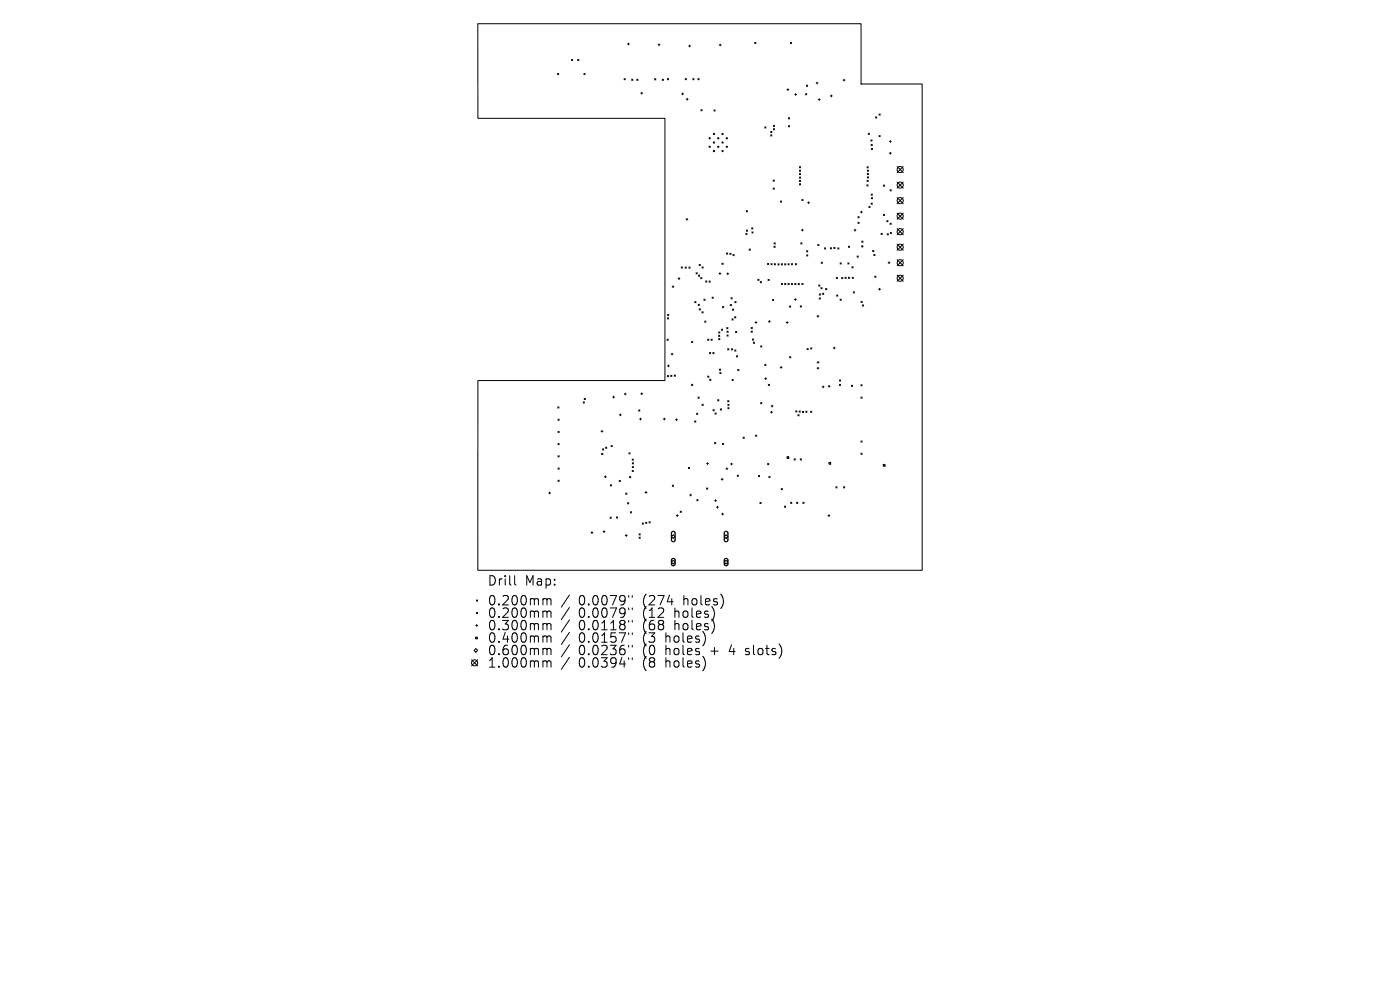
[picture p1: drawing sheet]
<svg xmlns="http://www.w3.org/2000/svg" width="297mm" height="210mm" viewBox="0 0 297 210" stroke-linecap="round" stroke-linejoin="round" font-family="sans-serif">
<defs><g id="words">
<g font-size="2.8">
<text x="103.3" y="124.5">Drill</text>
<text x="111.2" y="124.5">Map:</text>
<text x="103.3" y="128.7">0.200mm</text>
<text x="103.3" y="131.3">0.200mm</text>
<text x="122.6" y="128.7">0.0079&quot;</text>
<text x="122.6" y="131.3">0.0079&quot;</text>
<text x="136.2" y="128.7">(274</text>
<text x="136.2" y="131.3">(12</text>
<text x="143" y="131.3">holes)</text>
<text x="144.9" y="128.7">holes)</text>
<text x="103.3" y="133.9">0.300mm</text>
<text x="103.3" y="136.6">0.400mm</text>
<text x="122.6" y="133.9">0.0118&quot;</text>
<text x="122.6" y="136.6">0.0157&quot;</text>
<text x="136.2" y="133.9">(68</text>
<text x="136.2" y="136.6">(3</text>
<text x="141.1" y="136.6">holes)</text>
<text x="143" y="133.9">holes)</text>
<text x="103.3" y="139.2">0.600mm</text>
<text x="103.3" y="141.9">1.000mm</text>
<text x="122.6" y="139.2">0.0236&quot;</text>
<text x="122.6" y="141.9">0.0394&quot;</text>
<text x="136.2" y="139.2">(0</text>
<text x="136.2" y="141.9">(8</text>
<text x="141.1" y="139.2">holes</text>
<text x="141.1" y="141.9">holes)</text>
<text x="150.7" y="139.2">+</text>
<text x="154.8" y="139.2">4</text>
<text x="158.3" y="139.2">slots)</text>
</g>
</g></defs>
<g fill="none" stroke="#000" stroke-width=".21">
<path d="M101.4 5h81.3v12.8h12.9v103.2h-94.2v-40.3h39.7v-55.6h-39.7zM118.3 15.6l.2 .2M118.5 15.6l-.2 .2M121.2 12.6l.3 .3M121.5 12.6l-.3 .3M122.6 12.6l.2 .3M122.8 12.6l-.2 .3M123.9 15.6l.2 .2M124.1 15.6l-.2 .2M132.4 16.7l.2 .2M132.6 16.7l-.2 .2M133.1 9.3h.4"/>
<path d="M133.3 9.1v.4M134 16.8l.3 .3M134.3 16.8l-.3 .3M135.1 16.8l.3 .3M135.4 16.8l-.3 .3M135.9 19.8h.4M136.1 19.6v.4M138.9 16.7l.2 .3M139.1 16.7l-.2 .3M139.6 9.5h.4M139.8 9.3v.4M140.5 16.8l.3 .3"/>
<path d="M140.8 16.8l-.3 .3M141.6 16.7l.2 .2M141.8 16.7l-.2 .2M144.6 19.9h.4M144.8 19.7v.4M145.4 16.7l.2 .2M145.6 16.7l-.2 .2M146.1 9.8h.4M146.3 9.6v.3M147 16.7l.2 .2M147.2 16.7l-.2 .2M148.1 16.7l.2 .2"/>
<path d="M148.3 16.7l-.2 .2M152.6 9.5h.4M152.8 9.4v.3M160.1 9l.3 .2M160.4 9l-.3 .2M167 19h.3M167.1 18.8v.4M167.7 9l.2 .2M167.9 9l-.2 .2M168.8 19.8v.4M170.9 19.9l.3 .2M171.1 18.1l.2 .2"/>
<path d="M171.2 19.9l-.3 .2M171.3 18.1l-.2 .2M173.1 17.6h.4M173.3 17.4v.4M178.9 17h.4M179.1 16.8v.4M145.6 21h.4M145.8 20.9v.3M148.7 23.3l.3 .2M149 23.3l-.3 .2M151.5 23.3l.2 .3M151.7 23.3l-.2 .3"/>
<path d="M162.2 26.9l.3 .3M162.5 26.9l-.3 .3M163.5 27.9l.3 .2M163.5 28.6l.3 .3M163.8 27.9l-.3 .2M163.8 28.6l-.3 .3M164 38.2l.3 .3M164 39.9l.3 .2M164.1 26.6l.2 .2M164.1 27.3l.2 .3M164.3 38.2l-.3 .3M164.3 39.9l-.3 .2"/>
<path d="M164.3 27.3l-.2 .3M164.3 26.6l-.2 .2M167.3 25l.2 .2M167.3 26.7l.2 .2M167.5 25l-.2 .2M167.5 26.7l-.2 .2M168.6 20h.4M169.6 35.3l.2 .3M169.6 36.1l.2 .3M169.6 36.8l.2 .3M169.6 37.5l.2 .3M169.6 38.3l.2 .2"/>
<path d="M169.6 39l.2 .2M169.8 39l-.2 .2M169.8 37.5l-.2 .3M169.8 35.3l-.2 .3M169.8 36.1l-.2 .3M169.8 36.8l-.2 .3M169.8 38.3l-.2 .2M173.6 21.1h.4M173.8 20.9v.4M176.2 20.3h.3M176.4 20.2v.3M183.9 39.2l.3 .3"/>
<path d="M183.9 35.4l.3 .2M183.9 38.2l.3 .3M184 36.8l.2 .2M184 37.5l.3 .3M184 36.1l.3 .2M184.2 39.2l-.3 .3M184.2 28.3l.2 .2M184.2 35.4l-.3 .2M184.2 38.2l-.3 .3M184.2 36.8l-.2 .2M184.3 37.5l-.3 .3M184.3 36.1l-.3 .2"/>
<path d="M184.4 28.3l-.2 .2M184.8 29.7l.2 .2M184.8 30.6l.3 .3M184.9 31.5l.2 .2M185 29.7l-.2 .2M185.1 30.6l-.3 .3M185.1 31.5l-.2 .2M185.7 24.8l.3 .3M186 24.8l-.3 .3M186.5 24.2l.2 .2M186.5 28.7l.2 .3M186.7 24.2l-.2 .2"/>
<path d="M186.7 28.7l-.2 .3M187.4 39.2l.3 .3M187.7 39.2l-.3 .3M188.7 30h.4M188.7 32.5h.4M188.9 29.8v.4M188.9 32.3v.4M190.3 35.3l1.3 1.3M190.3 38.6l1.3 1.3M191.6 35.3l-1.3 1.3M191.6 38.6l-1.3 1.3M143.8 59.1h.4"/>
<path d="M144 58.9v.4M144.5 56.6l.3 .3M144.8 56.6l-.3 .3M145.3 56.6l.3 .3M145.5 46.5h.4M145.6 56.6l-.3 .3M145.7 46.3v.4M146.1 56.6l.3 .3M146.4 56.6l-.3 .3M147.7 57.8l.2 .3M147.9 57.8l-.2 .3M148.2 58.3l.2 .3"/>
<path d="M148.3 56.1l.3 .2M148.4 58.3l-.2 .3M148.6 56.1l-.3 .2M148.6 58.9l.3 .2M148.9 58.9l-.3 .2M148.9 56.6l.3 .3M149.2 56.6l-.3 .3M149.7 59.6l.3 .2M150 59.6l-.3 .2M150.4 59.6l.3 .3M150.7 59.6l-.3 .3M152.5 58h.4"/>
<path d="M152.7 57.8v.4M153.2 55.8l.2 .3M153.4 55.8l-.2 .3M154.1 53.7l.3 .2M154.2 58.1h.4M154.4 53.7l-.3 .2M154.4 57.9v.4M154.8 53.7l.3 .3M155.1 53.7l-.3 .3M155.5 54l.2 .2M155.7 54l-.2 .2M158.2 49.5l.3 .3"/>
<path d="M158.3 44.7l.3 .2M158.3 48.8l.3 .3M158.5 49.5l-.3 .3M158.6 44.7l-.3 .2M158.6 48.8l-.3 .3M158.9 52.8l.3 .3M159.2 52.8l-.3 .3M159.5 48.3l.2 .3M159.5 49.2l.3 .2M159.7 48.3l-.2 .3M159.8 49.2l-.3 .2M160.8 59.2l.2 .3"/>
<path d="M161 59.2l-.2 .3M161.3 59.7l.2 .3M161.5 59.7l-.2 .3M162.8 55.9l.3 .2M162.9 59.3l.3 .2M163.1 55.9l-.3 .2M163.2 59.3l-.3 .2M163.5 55.9l.3 .3M163.8 55.9l-.3 .3M164.2 52.2l.2 .3M164.2 51.5l.3 .3M164.3 55.9l.2 .3"/>
<path d="M164.4 52.2l-.2 .3M164.5 51.5l-.3 .3M164.5 55.9l-.2 .3M165 56l.3 .2M165.3 56l-.3 .2M165.5 42.6l.3 .3M165.7 55.9l.3 .3M165.8 42.6l-.3 .3M166 55.9l-.3 .3M166.5 56l.2 .2M166.7 56l-.2 .2M167.2 55.9l.2 .3"/>
<path d="M167.4 55.9l-.2 .3M167.9 55.9l.2 .3M168.1 55.9l-.2 .3M168.7 55.9l.3 .3M169 55.9l-.3 .3M169.9 51.5l.2 .3M170 48.8h.4M170.1 42.3l.3 .3M170.1 51.5l-.2 .3M170.2 48.6v.4M170.4 42.3l-.3 .3M171.1 53.2l.3 .2"/>
<path d="M171.1 54.1l.3 .2M171.3 43h.4M171.4 53.2l-.3 .2M171.4 54.1l-.3 .2M171.5 42.8v.4M173.5 51.9l.2 .2M173.7 51.9l-.2 .2M174.2 55.6l.3 .3M174.5 55.6l-.3 .3M174.9 52.6l.3 .2M175.2 52.6l-.3 .2M176.1 52.5l.3 .3"/>
<path d="M176.4 52.5l-.3 .3M176.9 52.5l.3 .2M177.2 52.5l-.3 .2M177.4 58.9l.3 .2M177.7 58.9l-.3 .2M177.7 52.6l.3 .2M178 52.6l-.3 .2M178.2 55.8l.3 .2M178.5 55.8l-.3 .2M178.5 58.9l.3 .2M178.8 58.9l-.3 .2M179.3 58.8l.2 .3"/>
<path d="M179.5 58.8l-.2 .3M179.9 55.8l.2 .2M180 58.8l.2 .3M180 52.2l.3 .3M180.1 55.8l-.2 .2M180.2 58.8l-.2 .3M180.3 52.2l-.3 .3M180.7 56.6l.3 .2M180.8 58.8l.2 .3M181 56.6l-.3 .2M181 58.8l-.2 .3M181.2 48.8h.4"/>
<path d="M181.4 48.6v.4M181.8 54.3l.3 .3M182 46l.3 .2M182 47.1l.3 .3M182.1 54.3l-.3 .3M182.3 47.1l-.3 .3M182.3 46l-.3 .2M182.5 45h.4M182.7 44.8v.4M182.7 52.3h.4M182.8 51.1l.3 .3M182.9 52.1v.4"/>
<path d="M183.1 51.1l-.3 .3M184.3 43.8l.3 .2M184.6 43.8l-.3 .2M184.8 43.1l.3 .2M184.8 41.2l.3 .2M184.9 41.9l.2 .3M185.1 43.1l-.3 .2M185.1 41.2l-.3 .2M185.1 41.9l-.2 .3M185.1 53.1l.3 .3M185.4 54l.2 .2M185.4 53.1l-.3 .3"/>
<path d="M185.6 58.6l.2 .2M185.6 54l-.2 .2M185.8 58.6l-.2 .2M186.9 49.5l.3 .3M187.2 49.5l-.3 .3M187.4 45.5l.3 .2M187.7 45.5l-.3 .2M188.1 46.8l.3 .2M188.2 49.6l.3 .2M188.4 46.8l-.3 .2M188.4 55.7h.4M188.5 49.6l-.3 .2"/>
<path d="M188.6 55.5v.4M188.8 40.2l.3 .3M188.8 47.3l.3 .3M188.9 49.3l.2 .3M189.1 47.3l-.3 .3M189.1 40.2l-.3 .3M189.1 49.3l-.2 .3M190.3 41.9l1.3 1.3M190.3 45.2l1.3 1.3M190.3 48.5l1.3 1.3M190.3 51.8l1.3 1.3M190.3 55.1l1.3 1.3"/>
<path d="M190.3 58.4l1.3 1.3M191.6 41.9l-1.3 1.3M191.6 45.2l-1.3 1.3M191.6 48.5l-1.3 1.3M191.6 51.8l-1.3 1.3M191.6 55.1l-1.3 1.3M191.6 58.4l-1.3 1.3M141.5 71.9l.3 .3M141.6 67.4l.2 .3M141.6 79.7l.2 .2M141.6 77.6h.4M141.6 66.7l.3 .3"/>
<path d="M141.8 71.9l-.3 .3M141.8 77.4v.4M141.8 67.4l-.2 .3M141.8 79.7l-.2 .2M141.9 66.7l-.3 .3M142.3 79.6l.2 .3M142.4 75.1h.4M142.5 79.6l-.2 .3M142.6 74.9v.4M142.6 60.8h.4M142.8 60.6v.4M143 79.6l.3 .2"/>
<path d="M143.3 79.6l-.3 .2M146.7 72.4l.3 .3M147 72.4l-.3 .3M147.4 64l.2 .2M147.6 64l-.2 .2M148.1 64.5l.3 .3M148.3 65.5l.3 .3M148.4 64.5l-.3 .3M148.6 65.5l-.3 .3M148.9 66.1l.3 .3M149.2 66.1l-.3 .3M149.3 63.5l.3 .2"/>
<path d="M149.5 68.1l.3 .3M149.6 63.5l-.3 .2M149.8 68.1l-.3 .3M150.1 71.9l.3 .3M150.1 79.8l.3 .2M150.4 71.9l-.3 .3M150.4 79.8l-.3 .2M150.5 74.8l.3 .2M150.8 74.8l-.3 .2M150.8 71.9l.3 .3M151.1 63l.2 .3M151.1 71.9l-.3 .3"/>
<path d="M151.2 74.8l.3 .2M151.3 63l-.2 .3M151.5 74.8l-.3 .2M152.4 71.1l.3 .3M152.5 70.4l.2 .3M152.5 71.8l.2 .3M152.6 78.3l.3 .3M152.7 71.1l-.3 .3M152.7 79l.3 .3M152.7 70.4l-.2 .3M152.7 71.8l-.2 .3M152.9 78.3l-.3 .3"/>
<path d="M153 79l-.3 .3M153 69.8l.3 .3M153.3 65l.2 .3M153.3 69.8l-.3 .3M153.5 65l-.2 .3M154.2 69.5l.2 .2M154.2 71l.3 .3M154.2 70.2l.3 .3M154.4 74l.2 .2M154.4 69.5l-.2 .2M154.5 71l-.3 .3M154.5 70.2l-.3 .3"/>
<path d="M154.6 74l-.2 .2M154.9 64.6l.3 .2M155.1 63.2l.2 .2M155.2 74l.2 .2M155.2 64.6l-.3 .2M155.3 67.6l.2 .3M155.3 63.2l-.2 .2M155.4 65.6l.2 .2M155.4 74l-.2 .2M155.5 67.6l-.2 .3M155.6 65.6l-.2 .2M155.8 67.2l.3 .2"/>
<path d="M155.9 74.2l.2 .3M155.9 64l.3 .2M156 70.3l.3 .3M156.1 67.2l-.3 .2M156.1 74.2l-.2 .3M156.2 64l-.3 .2M156.2 75.5l.3 .2M156.3 70.3l-.3 .3M156.5 75.5l-.3 .2M156.5 78.4l.3 .2M156.8 78.4l-.3 .2M159.3 69.4l.3 .3"/>
<path d="M159.3 70.2l.3 .3M159.6 69.4l-.3 .3M159.6 70.2l-.3 .3M159.6 71.9l.3 .3M159.8 72.6l.3 .2M159.9 71.9l-.3 .3M160.1 72.6l-.3 .2M160.2 68.4h.4M160.4 68.2v.4M161.4 73.4l.2 .2M161.6 73.4l-.2 .2M162.2 77.3l.3 .2"/>
<path d="M162.5 77.3l-.3 .2M163 68.2h.4M163.2 68v.4M163.9 63.5l.2 .3M164.1 63.5l-.2 .3M165.5 77.9h.4M165.7 77.7v.4M165.7 60.1l.3 .3M166 60.1l-.3 .3M166.5 60.1l.2 .3M166.7 60.1l-.2 .3M166.8 68.4h.4"/>
<path d="M167 68.2v.4M167.2 60.1l.2 .3M167.4 75.8h.4M167.4 60.1l-.2 .3M167.5 64.9l.2 .3M167.6 75.6v.4M167.7 64.9l-.2 .3M167.9 60.1l.2 .3M168.1 60.1l-.2 .3M168.5 63.5h.4M168.6 60.1l.3 .3M168.7 63.3v.4"/>
<path d="M168.9 60.1l-.3 .3M169.3 60.1l.3 .3M169.6 60.1l-.3 .3M169.8 64.9l.2 .2M170 64.9l-.2 .2M170.1 60.1l.3 .3M170.4 60.1l-.3 .3M171.2 73.9l.3 .3M171.5 73.9l-.3 .3M172 73.8l.2 .2M172.2 73.8l-.2 .2M173.3 67.1h.4"/>
<path d="M173.3 78.1h.4M173.3 76.9h.4M173.5 66.9v.4M173.5 77.9v.4M173.5 76.7v.4M173.7 60.5l.2 .2M173.8 63.2l.2 .2M173.8 62.3l.3 .3M173.9 60.5l-.2 .2M174 63.2l-.2 .2M174.1 62.3l-.3 .3M174.2 61l.2 .3"/>
<path d="M174.4 61l-.2 .3M174.5 62.2l.3 .3M174.8 62.2l-.3 .3M175.1 61.2l.3 .3M175.4 61.2l-.3 .3M176.8 73.8h.4M177 73.6v.4M177.5 62.6l.2 .2M177.7 62.6l-.2 .2M178.2 63.5l.3 .2M178.5 63.5l-.3 .2M181 61.9l.3 .3"/>
<path d="M181.3 61.9l-.3 .3M182.7 63.9l.2 .3M182.9 63.9l-.2 .3M183 64.7l.2 .2M183.2 64.7l-.2 .2M186.4 61.3h.4M186.6 61.1v.4M118.3 86.3l.3 .3M118.4 88.9l.2 .3M118.4 91.5l.2 .3M118.4 94.1l.2 .2M118.4 96.7l.2 .2"/>
<path d="M118.4 99.3l.2 .2M118.6 86.3l-.3 .3M118.6 88.9l-.2 .3M118.6 91.5l-.2 .3M118.6 94.1l-.2 .2M118.6 96.7l-.2 .2M118.6 99.3l-.2 .2M123.7 85.3l.3 .2M123.9 84.5l.3 .3M124 85.3l-.3 .2M124.2 84.5l-.3 .3M127.5 91.5h.4"/>
<path d="M127.6 96.2l.3 .2M127.7 91.3v.4M127.8 95.2l.3 .3M127.9 96.2l-.3 .2M128.1 95.2l-.3 .3M128.5 94.9l.2 .2M128.7 94.9l-.2 .2M129.6 94.5l.3 .3M129.9 94.5l-.3 .3M130 84.2h.4M130.2 84v.4M131.4 88h.4"/>
<path d="M131.6 87.8v.4M132.4 83.6h.4M132.6 83.4v.4M133.4 96l.3 .3M133.7 96l-.3 .3M134.1 97.4l.3 .2M134.1 99.8l.3 .2M134.1 98.2l.3 .2M134.1 99l.3 .2M134.4 97.4l-.3 .2M134.4 99.8l-.3 .2M134.4 98.2l-.3 .2"/>
<path d="M134.4 99l-.3 .2M135.5 87l.2 .2M135.7 88.9h.4M135.7 87l-.2 .2M135.9 88.7v.4M135.9 83.5h.4M136.1 83.3v.4M140.7 88.9h.4M140.9 88.7v.4M143.3 89h.4M143.5 88.8v.4M146 99.1l.3 .3"/>
<path d="M146.3 99.1l-.3 .3M146.7 81.5l.3 .3M147 81.5l-.3 .3M147.4 89.3l.2 .3M147.6 89.3l-.2 .3M147.8 87.7l.2 .2M148 87.7l-.2 .2M148.1 84.2l.2 .3M148.3 84.2l-.2 .3M148.9 85.7l.3 .3M149.2 85.7l-.3 .3M149.9 98.3h.4"/>
<path d="M150.1 98.1v.4M150.6 80.4l.2 .3M150.8 80.4l-.2 .3M151.3 86.9l.2 .3M151.5 86.9l-.2 .3M151.6 93.9l.2 .2M151.7 87.6l.2 .3M151.8 93.9l-.2 .2M151.9 87.6l-.2 .3M152.2 84.8l.3 .2M152.5 84.8l-.3 .2M152.8 86.7l.3 .3"/>
<path d="M153.1 86.7l-.3 .3M153.2 94l.3 .3M153.5 94l-.3 .3M154 99.4h.4M154.2 99.3v.3M154.4 85l.2 .2M154.4 85.8l.3 .2M154.4 86.5l.3 .2M154.6 85l-.2 .2M154.7 85.8l-.3 .2M154.7 86.5l-.3 .2M155 98.4h.4"/>
<path d="M155.2 98.2v.4M155.3 80.5l.3 .2M155.6 80.5l-.3 .2M157.6 92.7l.3 .3M157.9 92.7l-.3 .3M160.3 92.3l.2 .3M160.5 92.3l-.2 .3M161.4 85.4l.2 .3M161.6 85.4l-.2 .3M162.2 80.3h.4M162.4 80.1v.4M162.8 98.3l.3 .3"/>
<path d="M163 81.5l.3 .3M163.1 98.3l-.3 .3M163.3 81.5l-.3 .3M163.5 87.4h.4M163.6 86.1h.4M163.7 87.2v.4M163.8 85.9v.4M167 96.9h.3v.3h-.3zM168.5 97.3l.2 .3M168.7 97.3l-.2 .3M168.8 87.1l.3 .3M169.1 87.1l-.3 .3"/>
<path d="M169.3 88l.2 .2M169.5 88l-.2 .2M169.5 87.2l.3 .2M169.8 97.3l.2 .3M169.8 87.2l-.3 .2M170 97.3l-.2 .3M170.2 87.3l.3 .2M170.5 87.3l-.3 .2M170.9 87.2l.3 .3M171.2 87.2l-.3 .3M172 87.2l.2 .3M172.2 87.2l-.2 .3"/>
<path d="M174.4 82.1h.4M174.6 81.9v.4M175.7 81.9h.4M175.9 98.1h.3v.3h-.3zM175.9 81.7v.4M178.1 81.5l.2 .3M178.1 80.6l.2 .3M178.3 81.5l-.2 .3M178.3 80.6l-.2 .3M180.6 81.7l.3 .3M180.9 81.7l-.3 .3M182.6 81.6l.3 .3"/>
<path d="M182.6 84.2l.3 .3M182.6 93.5l.3 .3M182.6 96.1l.3 .3M182.9 81.6l-.3 .3M182.9 84.2l-.3 .3M182.9 93.5l-.3 .3M182.9 96.1l-.3 .3M187.4 98.5h.3v.4h-.3zM116.4 104.6h.4M116.6 104.4v.4M118.4 101.9l.2 .2M118.6 101.9l-.2 .2"/>
<path d="M125.4 113h.4M125.6 112.8v.4M127.9 112.8h.4M128.1 112.6v.4M128.2 101.1h.4M128.4 101v.3M129.4 109.7l.3 .3M129.5 102.8l.2 .3M129.7 109.7l-.3 .3M129.7 102.8l-.2 .3M130.8 109.6l.2 .3M131 109.6l-.2 .3"/>
<path d="M131.4 101.9l.2 .3M131.6 101.9l-.2 .3M132.7 113.6h.4M132.7 104.6l.3 .3M132.9 113.4v.4M133 104.6l-.3 .3M133.1 106.6l.3 .3M133.4 106.6l-.3 .3M133.5 101.1l.3 .2M133.7 108.5l.3 .3M133.8 101.1l-.3 .2M134 108.5l-.3 .3"/>
<path d="M135.6 113.2l.2 .3M135.6 113.9l.2 .3M135.8 113.2l-.2 .3M135.8 113.9l-.2 .3M136.3 110.9l.2 .3M136.5 110.9l-.2 .3M136.8 104.5h.4M137 110.8l.2 .2M137 104.3v.4M137.2 110.8l-.2 .2M137.7 110.7l.2 .2M137.9 110.7l-.2 .2"/>
<path d="M142.4 119.2l.4-.4 .4 .4-.4 .4zM142.6 102.9l.3 .3M142.8 113.4l.4 .4-.4 .4-.4-.4zM142.9 102.9l-.3 .3M143.5 109.4h.4M143.7 109.2v.4M144.3 108.4l.2 .3M144.5 108.4l-.2 .3M146.3 105h.4M146.5 104.8v.4M147.8 106l.3 .2M148.1 106l-.3 .2"/>
<path d="M149.9 103.5l.2 .3M150.1 103.5l-.2 .3M151.6 106.2h.4M151.8 106v.4M152 107.6h.4M152.2 107.4v.4M153 101.7h.4M153.1 109.1h.4M153.2 101.5v.4M153.3 108.9v.3M154 113.4l.4 .4-.4 .4-.4-.4zM154 118.8l.4 .4-.4 .4-.4-.4z"/>
<path d="M156.4 100.8l.3 .3M156.7 100.8l-.3 .3M160.9 100.9l.2 .2M161.1 100.9l-.2 .2M161.2 106.6l.3 .2M161.5 106.6l-.3 .2M163.1 101.1l.3 .2M163.4 101.1l-.3 .2M165.7 103.6l.3 .3M166 103.6l-.3 .3M166.4 107.4l.3 .2M166.7 107.4l-.3 .2"/>
<path d="M167.7 106.5l.3 .3M168 106.5l-.3 .3M169 106.5l.2 .3M169.2 106.5l-.2 .3M170.3 106.5l.3 .3M170.6 106.5l-.3 .3M175.7 109.4h.3M175.8 109.2v.4M177.3 103.3l.3 .2M177.6 103.3l-.3 .2M179 103.3l.2 .2M179.2 103.3l-.2 .2"/>
<path d="M100 140l1.3 1.3M100.9 135.1h.4v.4h-.4zM100.9 137.6l.4 .4-.4 .4-.3-.4zM100.9 132.7h.4M101.1 127.3l.2 .2M101.1 132.5v.4M101.3 127.3l-.2 .2M101.3 140l-1.3 1.3M109.2 122.1v1.7l.3 .3M115.5 127l.4 .1 .1 .2M115.5 129.6h.3l.2 .3M115.5 132.3h.3l.2 .3"/>
<path d="M115.5 134.9h.3l.2 .3M115.5 137.5l.4 .1 .1 .2M116 127.3l.3-.3 .5 .1 .1 1.2M116 127.3v1M116 129.9v1.1M116 132.6v1M116 135.2v1M116 137.8v1.1M116 129.9l.3-.3 .5 .1 .1 1.3M116 132.6l.3-.3 .5 .1 .1 1.2M116 135.2l.3-.3 .5 .1 .1 1.2M116 137.8l.3-.3 .5 .1 .1 1.3"/>
<path d="M120.8 126.2l-1.7 2.6M120.8 128.9l-1.7 2.5M120.8 131.5l-1.7 2.6M120.8 134.1l-1.7 2.6M120.8 136.8l-1.7 2.6M120.8 139.4l-1.7 2.6M133.4 126.3v.4M133.4 129v.3M133.4 131.6v.4M133.4 134.2v.4M133.4 136.9v.4M133.4 139.5v.4"/>
<path d="M134.1 126.3v.4M134.1 129v.3M134.1 131.6v.4M134.1 134.2v.4M134.1 136.9v.4M134.1 139.5v.4M141.6 127.7h1.2M149.4 139.6l.3 1-.3 1.3M149.7 135.3l-.3 1.3M151.3 131.7l.3 .9-.3 1.4M151.6 130l-.3 1.3M153.2 126.4l.3 1-.3 1.3"/>
<path d="M165.8 137.5v1.3M115.5 140.2l.4 .1 .1 .2M116 140.5v1M116 140.5l.3-.3 .5 .1 .1 1.2"/>
<circle cx="150.6" cy="29.3" r=".13"/>
<circle cx="150.6" cy="31.1" r=".13"/>
<circle cx="151.5" cy="32" r=".13"/>
<circle cx="151.5" cy="28.4" r=".13"/>
<circle cx="151.5" cy="30.2" r=".13"/>
<circle cx="152.4" cy="29.3" r=".13"/>
<circle cx="152.4" cy="31.1" r=".13"/>
<circle cx="153.3" cy="32" r=".13"/>
<circle cx="153.3" cy="28.4" r=".13"/>
<circle cx="153.3" cy="30.2" r=".13"/>
<circle cx="154.2" cy="29.3" r=".13"/>
<circle cx="154.2" cy="31.1" r=".13"/>
<circle cx="191" cy="36" r=".65"/>
<circle cx="191" cy="39.3" r=".65"/>
<circle cx="191" cy="52.4" r=".65"/>
<circle cx="191" cy="55.7" r=".65"/>
<circle cx="191" cy="59" r=".65"/>
<circle cx="191" cy="42.6" r=".65"/>
<circle cx="191" cy="45.9" r=".65"/>
<circle cx="191" cy="49.1" r=".65"/>
<circle cx="101.2" cy="130" r=".13"/>
<circle cx="100.7" cy="140.6" r=".65"/>
</g>
<path d="M142.6 112.8l.4-.1 .2 .3v1.6l-.3 .3-.3-.1-.1-.2zM142.6 118.6l.3-.1 .3 .2v1l-.3 .3h-.3l-.1-.3zM153.8 112.8l.4-.1 .2 .3v1.6l-.3 .3-.3-.1-.1-.2zM153.8 118.6l.3-.1 .3 .2v1l-.3 .3h-.3l-.1-.3z" fill="none" stroke="#000" stroke-width=".26"/>
<use href="#words"/>
</svg>
